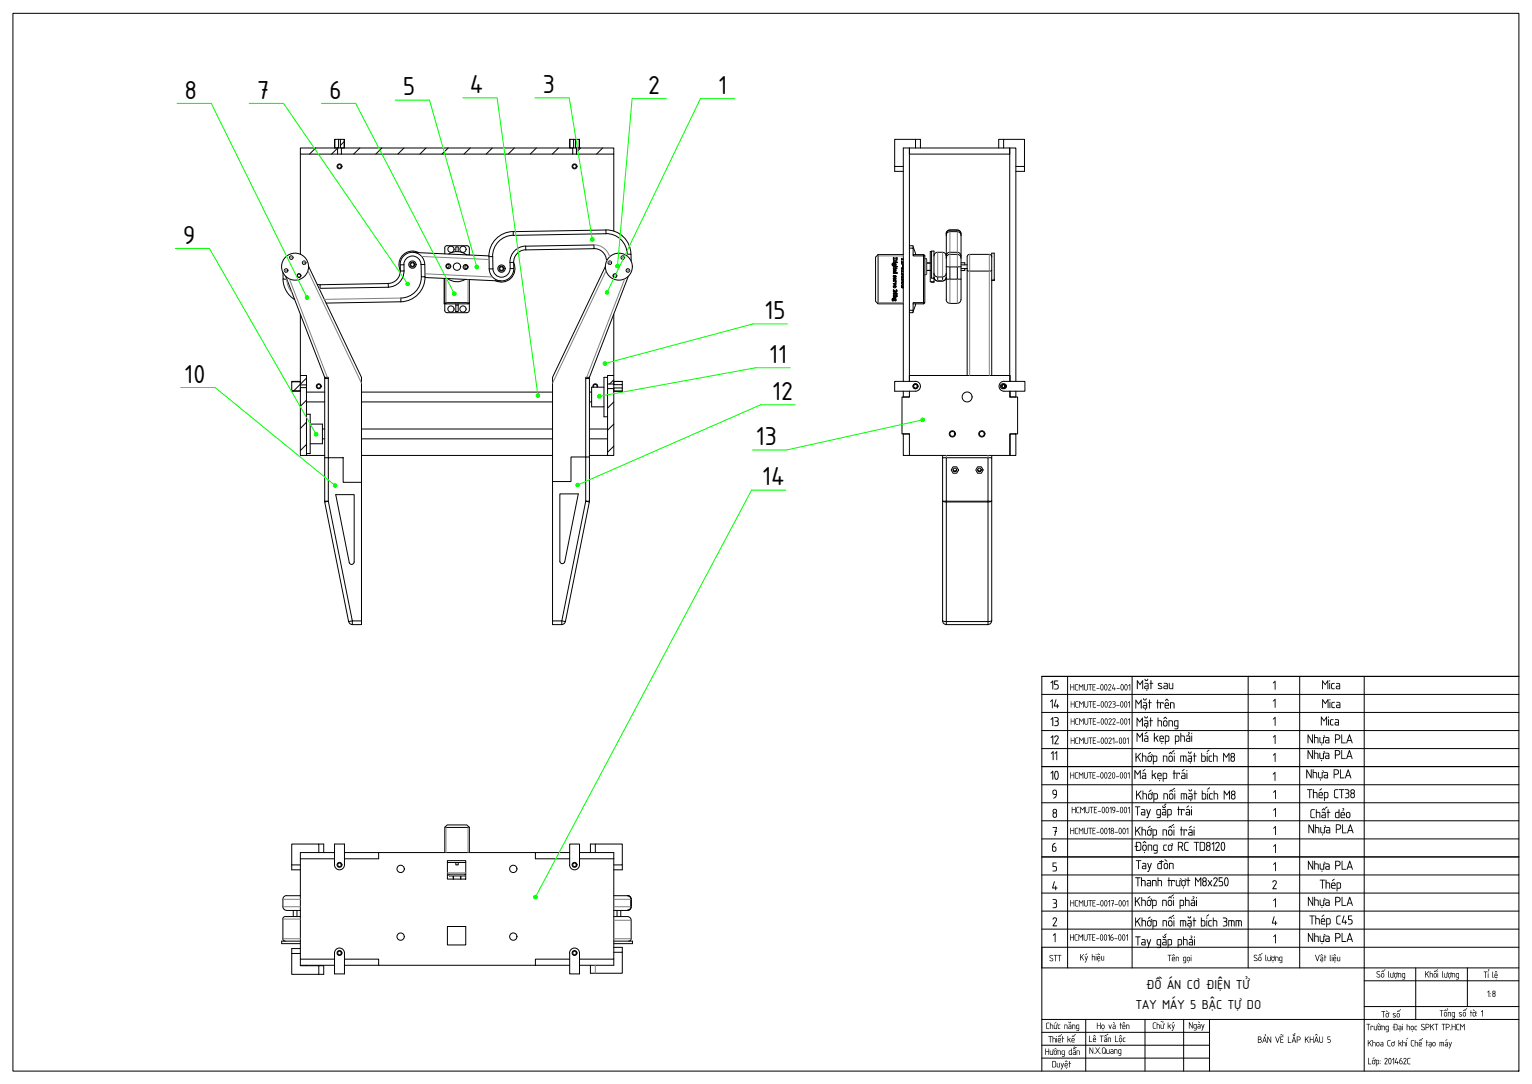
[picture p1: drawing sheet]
<svg xmlns="http://www.w3.org/2000/svg" width="594mm" height="420mm" viewBox="0 0 594 420" stroke-linecap="round" stroke-linejoin="round" font-family="sans-serif">
<defs><g id="words">
<g font-size="10.9">
<text x="71.6" y="38.2">8</text>
<text x="99.6" y="38.2">7</text>
<text x="127.6" y="38.2">6</text>
<text x="156.3" y="37">5</text>
<text x="182.1" y="36.1">4</text>
<text x="210.4" y="36.1">3</text>
<text x="251.2" y="36.4">2</text>
<text x="278.4" y="36.4">1</text>
<text x="70.9" y="94.5">9</text>
<text x="296.3" y="123.7">15</text>
<text x="298.1" y="140.7">11</text>
<text x="71.3" y="148.4">10</text>
<text x="299.3" y="155.1">12</text>
<text x="293" y="172.6">13</text>
<text x="295.4" y="188.2">14</text>
</g>
<g font-size="5.4">
<text x="407" y="267.3">15</text>
<text x="440.5" y="267.1">Mặt sau</text>
<text x="493.2" y="267.3">1</text>
<text x="512.3" y="267.2">Mica</text>
<text x="406.8" y="274.5">14</text>
<text x="439.9" y="274.7">Mặt trên</text>
<text x="493.2" y="274.3">1</text>
<text x="512.4" y="274.5">Mica</text>
<text x="407" y="281.5">13</text>
<text x="440.4" y="281.6">Mặt hông</text>
<text x="493.2" y="281.3">1</text>
<text x="511.8" y="281.2">Mica</text>
<text x="440.4" y="287.5">Má kẹp phải</text>
<text x="407" y="288.5">12</text>
<text x="493.2" y="288.3">1</text>
<text x="506.7" y="288.1">Nhựa PLA</text>
<text x="407.2" y="294.6">11</text>
<text x="440" y="295.3">Khớp nối mặt bích M8</text>
<text x="493.2" y="295.3">1</text>
<text x="506.7" y="294.2">Nhựa PLA</text>
<text x="407" y="302.3">10</text>
<text x="439.6" y="302">Má kẹp trái</text>
<text x="493.2" y="302.7">1</text>
<text x="506.2" y="301.7">Nhựa PLA</text>
<text x="407.7" y="309.5">9</text>
<text x="440.2" y="309.9">Khớp nối mặt bích M8</text>
<text x="493.4" y="309.7">1</text>
<text x="506.7" y="309.4">Thép CT38</text>
<text x="407.8" y="317">8</text>
<text x="439.9" y="316.1">Tay gắp trái</text>
<text x="493.4" y="316.7">1</text>
<text x="507.8" y="317.1">Chất dẻo</text>
<text x="439.9" y="323.9">Khớp nối trái</text>
<text x="493.4" y="323.7">1</text>
<text x="507" y="323">Nhựa PLA</text>
<text x="407.8" y="324.1">7</text>
<text x="439.6" y="329.8">Động cơ RC TD8120</text>
<text x="407.6" y="330.2">6</text>
<text x="493.4" y="330.7">1</text>
<text x="407.8" y="337.8">5</text>
<text x="440.3" y="336.9">Tay đòn</text>
<text x="493.4" y="337.7">1</text>
<text x="506.8" y="337.1">Nhựa PLA</text>
<text x="407.6" y="345.1">4</text>
<text x="440" y="343.5">Thanh trượt M8x250</text>
<text x="493" y="344.7">2</text>
<text x="511.6" y="344.5">Thép</text>
<text x="407.8" y="352">3</text>
<text x="439.7" y="351.2">Khớp nối phải</text>
<text x="493.4" y="351.7">1</text>
<text x="506.8" y="351.1">Nhựa PLA</text>
<text x="407.8" y="359.1">2</text>
<text x="439.9" y="359.1">Khớp nối mặt bích 3mm</text>
<text x="492.9" y="358.6">4</text>
<text x="507.5" y="358.4">Thép C45</text>
<text x="407.9" y="365.2">1</text>
<text x="493.4" y="365.7">1</text>
<text x="506.8" y="365.1">Nhựa PLA</text>
<text x="440" y="366.4">Tay gắp phải</text>
<text x="444.3" y="383.4">ĐỒ ÁN CƠ ĐIỆN TỬ</text>
<text x="440.5" y="391">TAY MÁY 5 BẬC TỰ DO</text>
</g>
<g font-size="3.9">
<text x="406.7" y="372.6">STT</text>
<text x="452.6" y="372.6">Tên gọi</text>
<text x="485.9" y="372.5">Số lượng</text>
<text x="509.8" y="372.6">Vật liệu</text>
<text x="533.5" y="378.9">Số lượng</text>
<text x="552.4" y="378.9">Khối lượng</text>
<text x="575.2" y="379.1">Tỉ lệ</text>
<text x="576.5" y="386.3">1:8</text>
<text x="535.5" y="394.4">Tờ số</text>
<text x="558.1" y="394">Tổng số tờ: 1</text>
<text x="405.4" y="398.9">Chức năng</text>
<text x="425.1" y="398.9">Họ và tên</text>
<text x="446.8" y="398.8">Chữ ký</text>
<text x="460.8" y="398.7">Ngày</text>
<text x="529.7" y="399.3">Trường Đại học SPKT TP.HCM</text>
<text x="406.4" y="404.1">Thiết kế</text>
<text x="422" y="403.9">Lê Tấn Lộc</text>
<text x="487.5" y="404.2">BẢN VẼ LẮP KHÂU 5</text>
<text x="530.2" y="405.6">Khoa Cơ khí Chế tạo máy</text>
<text x="405.1" y="408.9">Hướng dẫn</text>
<text x="407.8" y="413.7">Duyệt</text>
<text x="422.2" y="408.5">N.X.Quang</text>
<text x="530.2" y="412.5">Lớp: 201462C</text>
</g>
</g></defs>
<!-- layer: 0 -->
<g fill="none" stroke="#000" stroke-width=".39">
<path d="M116.5 59.7v38.8M122.4 57.4l-2.4 2.3M129.9 54l-.2 3.4M130.9 59.7v-2.3h-14.4v2.3h15.9M131.3 54h-1.4v3.4h1.4M131.3 57l-2.7 2.7M132 54h1.4v3.4h-1.4zM132 54h-.7v3.4h.7M132.4 57.4h89.7v2.3h-89.7zM133.4 54l.2 3.4M133.4 54.9l-1.4 1.4M139.5 57.4l-2.4 2.3"/>
<path d="M148.1 57.4l-2.4 2.3M156.6 57.4l-2.3 2.3M165.2 57.4l-2.4 2.3M173.8 57.4l-2.4 2.3M182.3 57.4l-2.4 2.3M190.9 57.4l-2.4 2.3M199.4 57.4l-2.3 2.3M208 57.4l-2.4 2.3M216.6 57.4l-2.4 2.3M221 54v3.4h1.4M222.1 59.7h1.4M222.4 54h-1.5v3.4"/>
<path d="M223.2 54h1.4v3.4h-1.4zM223.2 54h-.8v3.4h.8M223.5 57.4h14.5v2.3h-14.5zM224.6 54l.1 3.4M225.1 57.4l-1.6 1.6M233.7 57.4l-2.4 2.3M238 59.7v29.9M352.7 57.4h38.9v2.3h-38.9zM355 57.4v-3.4h-8.1v10.5h3.4M355 54h1.9v3.4M387.3 57.4v-3.4h1.9v3.4M389.2 54h8.1v10.5h-3.4"/>
<path d="M346.9 64.5v1.9h3.4M397.3 64.5v1.9h-3.4M160.2 97.8l29.4 1.4M162.3 97.9a5.2 5.2 0 0 0-6 .9 5.2 5.2 0 0 0-1.1 6M173.4 95.2l-.9 .6v2.6M173.4 95.3h7.6M174 98.4a5.9 5.9 0 0 1 6.8 .4M176.8 97.5v-1.8h.9v1.8M180.8 98.7l1 .1M181 95.2l.9 .6 .1 3M189.6 99.5l1.5-.1v4.8M189.6 99.5l.1 4.7"/>
<path d="M199 89.7a9.5 9.5 0 0 0-9.4 9.8M199 91.2a8.1 8.1 0 0 0-8 8.2M203.8 95.4a6.2 6.2 0 0 0-6 6.3M203.8 95.4l26.5-.4v1.4l-26.4 .5M203.8 95.4l.1 1.5M203.9 96.8a4.8 4.8 0 0 0-4.7 4.9M230.3 96.4a4.8 4.8 0 0 1 4.9 4.9M234.9 89.1a9.5 9.5 0 0 1 9.8 9.4M235 90.6a8.1 8.1 0 0 1 8.2 7.9M235 90.6v-1.4l-36 .6v1.4M235 90.6l-36 .6M243.3 98.6l1.4-.1v2.6"/>
<path d="M340.4 98.8v18.8M346.4 99.8l.2 .2h1.2l.1-.2v.7a.72 .72 0 0 1-.8 .8 .72 .72 0 0 1-.7-.8zM350.3 98.7h-9.8l-1 1v17.1l1 1h9.8M352.7 96.2h1.4v3h4v18.1h-4v3h-1.4M352.7 95.3h1.4v.9M354.1 98.7h4v.5h.5M354.1 95.7l.9 3M358.1 98.7l.5 .5M358.6 99.2v18.1h-.5v.5h-4M361.2 97.5h-.5v11.7h1.5M368.3 97.8l-.8 .3-.6 1.1-.3-.8-.7-.5h-2.8l-.7 .5-.2 .8M368.3 89.2l-.8 .2-.6 1.2 .1 25.6 .2 .8 1.1 .6"/>
<path d="M368.3 98.6l-.8 .3-.6 1.1M368.3 89.8l-1.1 .6-.3 .8M368.4 89.2h3.3l.7 .5 .2 .9 .1 25.6-.3 .8-.7 .5-3.3 .1M368.4 98.6l3.3 .1 .7 .5 .2 .8M368.4 97.8l3.3 .1 .7 .5 .2 .8M368.4 89.2h2.8v.6M368.4 89.2v.6h2.8M371.2 89.8l1.2 .6 .2 .8M376 98.6l-.7 .3-.3 .6 .2 5.4 8.8 .2 .6-.4M376 98.6h7.6l.7 .3 .3 .6M109.7 105.6l.1 2.6h1.4M109.7 108.2a9.5 9.5 0 0 0 4.6 7.9"/>
<path d="M110.8 107.1l15.1 39.2M119.7 103.3l20.5 43v40.6M123 110.2l1.1 .2M124.1 110.4l26.5-.5v1.4l-26.5 .5zM155.2 105a4.8 4.8 0 0 1-4.7 4.9M155.2 102.7l1.4-.1 .1 2.4M155.2 102.7l.1 2.3M155.3 105h1.4M156.6 105a6.2 6.2 0 0 1-6 6.3M163.3 102.5a3.3 3.3 0 0 0-3.4-3.3 3.3 3.3 0 0 0-3.3 3.4M163.3 102.5h1.4l.1 4.8h-1.4zM163.4 107.3a8.1 8.1 0 0 1-8 8.2l.1 1.5-29 .5"/>
<path d="M164.7 102.5a4.8 4.8 0 0 0-4.9-4.7 4.8 4.8 0 0 0-4.6 4.8M164.8 107.3a9.5 9.5 0 0 1-9.4 9.7M164.8 107.6l29.5 1.3M172.2 107.9v9.9h.3M172.5 107.9v9.4h.4v.5M172.9 117.8l-.5-.5 .1 3M172.9 117.3h8.6v.5M172.9 117.8h8.6M173.6 108a5.9 5.9 0 0 0 6.8 .3M174.2 102.6l-.1 1.3M176.8 118.2h.9v2.6h-.9zM176.8 117.8v.4"/>
<path d="M177.7 117.8v.4M180.3 102.9l-.1 1.2M181.5 117.3h.5l-.5 .5M182 108.4v11.9M189.7 104.2h1.4M197.8 104.1a3.3 3.3 0 0 1-3.3 3.3 3.3 3.3 0 0 1-3.4-3.2M197.8 101.7h1.4v2.4h-1.4zM199.2 101.9a5.2 5.2 0 0 1-1.1 6 5.2 5.2 0 0 1-6 .9M199.2 104a4.8 4.8 0 0 1-4.6 4.9 4.8 4.8 0 0 1-4.9-4.7M234.8 103.3l-20.5 43v40.3M243.6 107.1l-15 39.2h-1.5v30.8h-5.7v9.5h-7.1v54.1h3.6l9.2-46.4 1.4 .3M346 115.7l.8 .3a.37 .37 0 0 1 .5-.2 .37 .37 0 0 1 .1 .5l-.1 .2a.44 .44 0 0 1-.5 0 .44 .44 0 0 1-.1-.5h-.1a.39 .39 0 0 1-.1 .6 .39 .39 0 0 1-.5 0 .39 .39 0 0 1 0-.6z"/>
<path d="M346 102.1l.8 .2a.37 .37 0 0 1 .5-.2 .37 .37 0 0 1 .1 .6l-.1 .1a.44 .44 0 0 1-.5 0 .44 .44 0 0 1-.1-.5l-.1 .1a.4 .4 0 0 1-.1 .5 .4 .4 0 0 1-.5 0 .4 .4 0 0 1 0-.5zM346 102.3h.3l-.1 .5zM346.2 116.5h.1M346.4 106.8h.4l-.3 .4 .8-.4 .1 .6h-.3l.3-.4-.4 .3a.41 .41 0 0 1-.6 0 .41 .41 0 0 1 0-.5zM346.4 110l1-.5v.5l-.6 .2h.6v.3zM346.4 112.3l.5 .3a.36 .36 0 0 0 .5 .3 .36 .36 0 0 0 .1-.6 .43 .43 0 0 1 .4 .7 .43 .43 0 0 1-.8-.1l-.4-.3 .2 .6-.5-.1zM346.4 108.6h1v.4h-.2l.2 .4-.3-.4-.7 .1zM346.4 105.5h1.5v.5l-1.5 .1zM346.4 104.6l.3-.1 .6 .5 .1-.2-.4-.1 .3-.1 .1 .6-.8 .3zM346.4 101.4h1v.4l-1 .1zM346.4 103.1h1v.4l-1 .1zM346.4 104l1-.3 .4 .4h-.4v.3l-.1-.3h-.7v.3z"/>
<path d="M346.4 114.5h1.5v.4h-1l.5 .2v.5l-.3-.5-.7 .6v-.6l.5-.2-.5 .1zM346.5 107.7a.5 .5 0 0 1 .8 0 .5 .5 0 0 1-.3 .8v-.6l-.4 .1 .1 .5-.2-.2zM346.5 113.6a.74 .74 0 0 1 .8-.3 .74 .74 0 0 1 .5 .8 .79 .79 0 0 1-.8 .3 .79 .79 0 0 1-.6-.7zM346.5 113.8l1.3 .1zM346.5 111l.9 .2zM346.5 100.4l1.3-.1a.64 .64 0 0 1-.6 .6 .64 .64 0 0 1-.7-.5zM346.6 104.8l.4 .2zM347 107.9v.3l.4-.2M347 107.9h.1M347.1 107.9l.2 .1M347.4 108h.1M350 102.9h.2v.6h-.2z"/>
<path d="M350.3 108.2l-.7-.2v.5l.7-.2M350.3 108.5l-.7 .3 .7 .3M350.3 109.4l-.7-.2v.8l.7-.2M350.3 108.9l-.2 .1 .2 .1M350.3 106.9a.52 .52 0 0 0-.8 .5 .52 .52 0 0 0 .8 .5M350.3 105l-.7-.2v.8l.7-.2M350.3 101.5l-.7-.2v.6a.64 .64 0 0 0 .7 .8M350.3 100.3l-.7-.2v.8l.7-.2M350.3 103.9a.44 .44 0 0 0-.7-.1 .44 .44 0 0 0 0 .7 .44 .44 0 0 0 .7-.1M350.3 106.3l-.7-.5v.8l.4 .1-.1-.6 .4 .4M350.3 110.1a.82 .82 0 0 0-.7 .8 .82 .82 0 0 0 .6 .8l-.1-.5a.39 .39 0 0 1-.4-.5 .39 .39 0 0 1 .6-.2M350.3 101.8l-.6 .1 .1 .3 .5 .1"/>
<path d="M350.3 107.2l-.7 .1 .7 .2M355 117.8l-.9 3M358.6 117.3l-.5 .5M358.6 100.3l.7 .2M359.3 106.2l-.7 .3M359.3 101.9h1.4M359.3 104.8h1.4M359.3 100.5v5.7M362.2 107.8h-1v-10.5h1v12.1l-1-.2M362.2 107.5l.2 .8 1.2 .6-1.2-.6-.2-.8M362.2 105.9l.2 .8 1.2 .6M363.6 107.4v1.5h1.9v-1.5"/>
<path d="M363.6 108.9h1.9M363.6 107.4h1.9M366.9 107.5l-.3 .8-1.1 .6 1.1-.6 .3-.8M366.9 105.9l-.3 .8-1.1 .6M366.9 103.4h1.5M366.9 108.2h1.5M368.4 103.5v4.7M368.4 103.5h2.8M371.2 103.5v4.7h-2.8M372.6 103.4h-1.4M372.6 108.2h-1.4M372.7 101.9h1.4v.8"/>
<path d="M372.7 104.1h2.3M372.7 102.7h2.3M374.1 104.1v.8h-1.4M375 104.7v40.8M384.6 108.6h.9M385.5 108.6h.1M385.5 108.6v-10.5h-.9v47.4M116.5 121.8v23.7M172.4 120.2l.3 .7 .7 .3h7.6l.7-.3 .3-.7M238 121.8v23.7M354.1 120.3v.9h-1.4M113.1 148h3.4v3.5h-3.4z"/>
<path d="M113.1 151.5l3.4 .1M116.5 150.2h2.3v26.3h-2.3zM116.5 145.5h2.3v3.7h-2.3zM116.5 147.8l-3.4 .2M118.8 149.2v1M118.8 152h7.1M118.8 155.8h7.1M118.8 146.6l-4.9 4.9M118.8 155.1l-2.3 2.4M125.9 146.7v-.4h1.4v31.1h-1.4v16.9h1.4l-1.4 .3 9.3 46.3 1.4-.2v1.4h3.6v-1.4M127.3 146.7h-1.4v30.7M140.2 152h74.1"/>
<path d="M140.2 155.8h74.1M228.6 146.3v.4h-1.5M228.6 152h.8M228.6 155.8h.8M228.6 146.7v30.4M230 150.1a.95 .95 0 0 1 .8-1.3 .95 .95 0 0 1 .9 1.3M230.2 150.1a.7 .7 0 0 1 .6-1.1 .7 .7 0 0 1 .6 1.1M234.2 150.1h-4.8v7.6h4.8M235.6 150.6h2.4v25.9h-2.4zM235.6 148.8h2.4v-3.3h-2.4v5.1M235.6 146.3h-1.4v15.2h1.4M238 147.9h3.3v1.2h-3.3z"/>
<path d="M238 150.4h3.3v1.2h-3.3zM238 151.6h3.3M238 149.1v1.3M238 147.8h3.3M238 147.2l-1.6 1.6M238 155.8l-2.4 2.4M241.3 147.8v.1M241.3 149.1v1.3M241.3 151.6h.1M350.3 151.6v2.3h2.4v-2.3M350.3 147.8v-90.4h2.4v90.4M352.7 153.9h-2.9v14.3h2.9"/>
<path d="M352.7 145.5h39v2.3M355 147.8a1.93 1.93 0 0 1 1.9 1.9 1.93 1.93 0 0 1-1.9 1.9h-8.1v-3.8h8.1M389.1 149l.5 .7-.5 .7M389.3 147.8a1.93 1.93 0 0 0-1.9 1.9 1.93 1.93 0 0 0 2 1.9h8v-3.8h-8M389.5 149l.3 .7M389.8 149.7l-.3 .7M391.6 147.8v-90.4h2.3v90.4M391.6 151.6v2.3h2.3v-2.3M391.7 151.6v2.3h2.9v14.3h-2.9v8.3h-39M118.8 176.5h7.1M118.8 160.6h1.5v15.2h-1.5M118.8 163.7l-2.3 2.4"/>
<path d="M118.8 172.3l-2.3 2.3M120.3 164.4h4.7v7.6h-4.7M125 166.3h.9M125 170.1h.9M127.3 177.4h5.8v9.5h7.1v53.8h-3.6l-9.3-46.4zM140.2 176.5h74.1M140.2 166.3h74.1M140.2 170.1h74.1M227.1 177.1h1.5v17.2h-1.5zM228.6 176.5h7M228.6 166.3h7M228.6 170.1h7"/>
<path d="M238 164.4l-2.4 2.4M238 172.9l-2.4 2.4M350.3 168.2h2.4v8.3h-2.4zM365.5 177.4h1.5v16.9h-1.5zM365.5 176.5v.9M367 177.4h16.1v16.9M383.1 177.4h1.5v16.9h-1.5M384.6 176.5v.9M391.6 168.2h2.3v8.3h-2.3zM125.9 194.2v.3M217.1 191.4h7.2l-5.3 26.3a.95 .95 0 0 1-1 .8 .95 .95 0 0 1-.9-.9zM228.5 194.6l-9.2 46.3-1.4-.2v1.4h-3.6v-1.4"/>
<path d="M228.5 194.2v.3M367 194.3h16.1v.3h-16.1zM369.6 180.9h1.4l.7 1.3-.7 1.2h-1.4l-.7-1.2zM369.6 182a.7 .7 0 0 0 .7 .5 .7 .7 0 0 0 .7-.5M369.8 182.7h1M379.1 180.9h1.4l.7 1.3-.7 1.2h-1.4l-.7-1.2zM379.1 182a.7 .7 0 0 0 .7 .5 .7 .7 0 0 0 .7-.5M379.3 182.7h1M137.3 217.8a.95 .95 0 0 1-.9 1 .95 .95 0 0 1-1-.8l-5.2-26.3h7.1v26.1M135.2 240.9l.7 1 .7 .2M219.2 240.9l-.6 1-.8 .2M365.5 240.6l1.4 .3 .1 1.2"/>
<path d="M365.5 240.7v-46.4l1.4 .2 .1 46.4h16.1v-46.3l1.5-.3v46.4l-1.5 .2v1.2h-16.1M365.5 240.6l.6 1.2 .8 .3M384.5 240.6l-.2 .9-1.2 .6M113.1 335.2v1.9h3.4M113.1 335.2h3.4M116.5 332.9v38.9h13.2M116.5 332.9h13.2M123.6 330.5v-3.3h-10.5v8M123.6 327.2h1.9v3.3M129.7 327.2h3.9v8a1.93 1.93 0 0 1-2 1.9 1.93 1.93 0 0 1-1.9-1.9zM129.7 330.5h-13.2v2.4M133.6 332.9h13.2v-2.4h60.8v2.4h13.3"/>
<path d="M133.6 330.5h13.2M172.6 320.5h9.2M173.5 333.6h7.1v7.1h-7.1zM173.5 334.3h7.1M173.5 338.8h7.1M174.1 338.8l.3 .7h5.7l.2-.7M175.8 339.5v1.2M176.8 334.3v.9h.9v-.9M178.7 339.5v1.2M181.8 320.5l-.8-.8h-7.6l-.8 .8-.1 10M181.8 320.5l.2 10M207.6 330.5h13.3"/>
<path d="M220.9 335.2a1.93 1.93 0 0 0 1.9 1.9 1.93 1.93 0 0 0 1.9-1.9v-8h-3.8v8M224.7 332.9h13.3M224.7 330.5h13.3v2.4M229 330.5v-3.3h1.9v3.3M230.9 327.2h10.4v8h-3.3M238 332.9v38.9h-13.3M241.3 335.2v1.9h-3.3M109.7 348.6v2.8l.6 1.2 .8 .2 5.4 .1M109.7 356.2v7.7M113.7 352.9v2.4M115.2 352.9v2.4M116.5 347.2h-5.8l-.7 .5-.3 .9"/>
<path d="M116.5 355.3h-5.9l-.7 .2-.2 .7M173.5 359.1h7.1v7.2h-7.1zM238 347.2h5.8l.7 .5 .2 .9M238 355.3h5.3l1.2 .5 .2 .9v7.2l-.2 .6-.7 .3M239.3 352.9v2.4M240.7 352.9v2.4M243.2 347.1l.9 .3 .6 1.2M244.7 351.4l-.6 1.2-.9 .2M244.7 348.6v2.9M244.7 348.6h.1M244.7 351.5h.1M244.7 351.4l-.2 .9-.7 .5-5.8 .1"/>
<path d="M109.7 363.8l.2 .7 .7 .3M113.1 369.6v8.1h10.5v-3.4l-7.1-.2M116.5 367.7h-3.4v1.9h3.4M116.5 364.8h-7.3v1h7.3M116.5 374.1h13.2M116.5 371.8v2.3M118.8 374.1v.2M123.6 374.3h1.9v3.4h-1.9M130.3 368a1.93 1.93 0 0 1 2.1-.4 1.93 1.93 0 0 1 1.2 1.8v8.1h-3.9v-8.1zM133.6 371.8h13.2v2.3h60.8M133.6 374.1h13.2M207.6 374.1h13.3"/>
<path d="M220.9 369.4a1.93 1.93 0 0 1 1.9-1.9 1.93 1.93 0 0 1 1.9 1.9v8.1h-3.8v-8.1M220.9 371.8h-13.3v2.3M238 367.2h3.3v1.9h-3.3M238 364.8h7.3v1h-7.3M238 371.8v2.3h-13.3M241.3 369.1v8.1h-12.3v-3.1"/>
<circle cx="131.6" cy="64.5" r=".95"/>
<circle cx="131.6" cy="64.5" r=".7"/>
<circle cx="222.8" cy="64.5" r=".95"/>
<circle cx="222.8" cy="64.5" r=".7"/>
<circle cx="112.9" cy="99.8" r=".7"/>
<circle cx="174.9" cy="96.6" r="1.21"/>
<circle cx="179.5" cy="96.6" r="1.21"/>
<circle cx="241.5" cy="99.8" r=".7"/>
<circle cx="110.9" cy="104.8" r=".7"/>
<circle cx="114.4" cy="103.4" r="5.2"/>
<circle cx="115.9" cy="106.8" r=".7"/>
<circle cx="117.9" cy="101.8" r=".7"/>
<circle cx="159.9" cy="102.6" r="1.42"/>
<circle cx="159.9" cy="102.6" r=".95"/>
<circle cx="159.9" cy="102.6" r=".7"/>
<circle cx="173.9" cy="103.2" r=".95"/>
<circle cx="173.9" cy="103.2" r=".7"/>
<circle cx="174.9" cy="119.8" r="1.21"/>
<circle cx="177.2" cy="103.4" r="1.42"/>
<circle cx="179.5" cy="119.8" r="1.21"/>
<circle cx="180.5" cy="103.5" r=".95"/>
<circle cx="180.5" cy="103.5" r=".7"/>
<circle cx="194.5" cy="104.1" r="1.42"/>
<circle cx="194.5" cy="104.1" r=".95"/>
<circle cx="194.5" cy="104.1" r=".7"/>
<circle cx="236.5" cy="101.8" r=".7"/>
<circle cx="238.5" cy="106.9" r=".7"/>
<circle cx="240" cy="103.4" r="5.2"/>
<circle cx="243.5" cy="104.8" r=".7"/>
<circle cx="346.2" cy="116.2" r=".28"/>
<circle cx="346.9" cy="111.1" r=".5"/>
<circle cx="347" cy="116.2" r=".27"/>
<circle cx="347.1" cy="102.5" r=".27"/>
<circle cx="347.7" cy="101.7" r=".17"/>
<circle cx="347.8" cy="103.4" r=".16"/>
<circle cx="349.9" cy="104.1" r=".22"/>
<circle cx="123.6" cy="149.7" r=".95"/>
<circle cx="123.6" cy="149.7" r=".7"/>
<circle cx="355" cy="149.7" r=".95"/>
<circle cx="355" cy="149.7" r=".7"/>
<circle cx="375" cy="153.9" r="1.93"/>
<circle cx="388.9" cy="149.7" r=".95"/>
<circle cx="389.3" cy="149.7" r=".95"/>
<circle cx="389.3" cy="149.7" r=".7"/>
<circle cx="369.3" cy="168.2" r="1.21"/>
<circle cx="369.3" cy="168.2" r=".95"/>
<circle cx="380.7" cy="168.2" r="1.21"/>
<circle cx="380.7" cy="168.2" r=".95"/>
<circle cx="370.3" cy="182.1" r=".7"/>
<circle cx="379.8" cy="182.1" r=".7"/>
<circle cx="131.6" cy="335.2" r=".95"/>
<circle cx="131.6" cy="335.2" r=".7"/>
<circle cx="155.4" cy="336.8" r="1.42"/>
<circle cx="199" cy="336.8" r="1.42"/>
<circle cx="222.8" cy="335.2" r=".95"/>
<circle cx="222.8" cy="335.2" r=".7"/>
<circle cx="131.6" cy="369.4" r=".95"/>
<circle cx="131.6" cy="369.4" r=".7"/>
<circle cx="155.4" cy="363" r="1.42"/>
<circle cx="199" cy="363" r="1.42"/>
<circle cx="222.8" cy="369.4" r=".95"/>
<circle cx="222.8" cy="369.4" r=".7"/>
</g>
<g fill="none" stroke="#808080" stroke-width=".39">
<path d="M113.6 99.7l-1.3 .5M163.5 99.4l26.2 1.2M181.5 98.7v.1M230.3 94.9a6.2 6.2 0 0 1 6.1 4.6M240.8 99.7l1.3 .5M243.3 98.6v.7M340.5 99.2h9.8M363.6 97.8v9.6M365.5 97.8v9.6M368.4 89.2h.1M368.4 89.8v13.7M371.2 89.2h.1"/>
<path d="M371.2 89.8v13.7M376 98.6v46.9M383.6 98.6v46.9M110.7 104.2l.2 .5M110.9 104.7l.3 .8M110.9 104.7l-.6 .3M111.2 108.2a8.1 8.1 0 0 0 2 5.2M111.2 108.2h.1M112.2 108.1l14.7 38.2M117.6 101.2l.3 .5M118.5 101.4l-.6 .3 .4 .8M119.4 105l20.8 43.5"/>
<path d="M123.8 111.8h.3M155.4 115.5l-29.6 .5M164.8 106.1l26.1 1.3M172.9 108v9.3M174.4 102.7v1M180 103v1M181.5 108.3v9M235 105l-20.7 43.5M235.2 101h.1M236.6 101.7l-.4 .8M236.8 101.2l-.2 .5-.7-.3M238.2 106.2l1 .4"/>
<path d="M242.2 108.1l-14.7 38.2M243.6 104.7l.6 .3M243.6 104.7l-.3 .8M243.7 104.2l-.1 .5M340.5 117.3h9.8M359.1 100.3v6.2M363.6 108.9h.1M365.5 108.9h.1M368.4 108.2v9.4M371.2 108.2v9.4M367 176.5v.9M383.1 176.5v.9"/>
<path d="M172.9 320.7v9.8M173.5 338.3h7.1M174.1 339.3h6.2M181.5 320.7v9.8M109.7 348.6h6.8M109.7 351.5h6.8M109.7 356.2h6.8M238 348.6h6.7M238 351.5h6.7M238 356.7h6.7M109.7 363.9h6.8M230.9 374.1v3.1"/>
<path d="M238 363.9h6.7"/>
</g>
<g fill="#000">
<path d="M415.1 265.2h.2v.9h1v-.9h.3l-.1 2.4-.2-1.2h-1v1.2l-.2-.1zM415.2 271.8h.2v1h1v-1h.3v2.5l-.3-.1v-1.2h-1v1.2h-.2zM417 265.3h1.1l-1 .3v1.5l.9 .3v.2h-.7l-.5-.4zM417.1 278.6l.4-.2 .7 .1-1 .4v1.5l1 .3-.1 .2h-.7l-.4-.4zM417.2 271.9h1l-1 .4v1.4l.3 .3h.6v.3h-.6l-.5-.4zM418.4 265.2l.8 .9 .9-.9-.1 2.4-.2-.1v-1.8l-.6 .8-.6-.8v1.8l-.2 .1zM418.5 278.5l.9 .9 .8-1v2.5l-.2-.1v-1.9l-.6 .9-.7-.9v1.9h-.2zM418.5 271.8l.9 1 .8-1v2.5l-.2-.1v-1.9l-.6 .8-.7-.8v1.9h-.2zM420.3 265.2h.3v1.9l.7 .3 .3-.4v-1.8h.3v1.8l-.5 .6h-.5l-.5-.3zM420.5 278.4l.3 .1v1.8l.4 .4 .5-.4v-1.8h.3v1.8l-.4 .5-1-.2zM420.5 271.8l.3 .1v1.8l.3 .3 .6-.3v-1.9h.3v1.9l-.5 .5h-.5l-.4-.3zM422 265.2h1.5l-.6 .2-.1 2.2-.2-2.2z"/>
<path d="M422.1 278.5h1.5l-.6 .1-.1 2.3-.1-2.3zM422.2 271.8l1.4 .1-.6 .1v2.3l-.2-.1v-2.2h-.6zM423.6 265.2h1.3l-.1 .2h-.9v.7l.8 .2-.8 .1v1h.9v.2h-1.2zM423.8 271.8l1.2 .1-1 .1v.8l.8 .1-.8 .1v1h1v.3l-1.2-.1zM425.2 266.8l1.2 .2h-1.2zM425.3 273.4h1.1l.1 .2h-1.2zM429.8 265.4l.4-.3 .7 .3v.6l-.9 1.4h.9v.2h-1.2l1-1.8-.3-.4-.6 .4zM430 278.6l.5-.2 .6 .4-.1 .6-.8 1.3h.9l-.1 .2-1.2-.1 1-1.7-.3-.5-.6 .4zM430 272l.6-.2 .5 .3v.5l-.9 1.4h.9l-.1 .3-1.2-.1 1-1.7-.2-.5-.7 .4zM431.7 265.2l.3 .1-.5 1.6h.6l.2-.5v.5l.4 .2h-.4v.5l-.2-.5h-.9zM431.5 278.6l.5-.2 .6 .4-.9 1.9h.9l-.1 .2-1.2-.1 1.1-1.7-.4-.5-.6 .4zM431.3 271.8h.9l.4 .4-.2 .7 .2 .8-.4 .5h-.9l1.1-.5-.1-.6-.7-.1 .7-.4v-.4z"/>
<path d="M432.9 273.4h1.1l.1 .2h-1.2zM433 266.8l1.2 .2h-1.2zM437.4 279l.8-.5-.2 2.4-.1-2.1-.3 .3zM437.4 272.3l.8-.5-.1 2.5-.2-.1v-2l-.3 .3zM437.5 265.7l.8-.5-.1 2.4-.2-2-.3 .3zM453.7 272.2l1.6 .2 .1 2.2-.3-.1v-1.7l-.3-.3h-.7v2l-.4 .1zM453.2 264.8h.4v1.7l.3 .3h.7v-2h.4l-.1 2.3h-1.2l-.4-.3zM415.2 285.9h.2v1h1v-1h.3v2.4h-.3v-1.2h-1v1.2h-.2zM415.2 278.4h.2v1h1v-.9h.3v2.4l-.3-.1v-1.1h-1v1.2h-.2zM417.1 299.4h1l-1 .4v1.6l.9 .1 .1 .3h-.8l-.4-.3-.1-1.7zM417 286.1l1.2-.2-1 .5 .1 1.5 .8 .2 .1 .2h-.8l-.4-.3zM418.4 299.4l.8 .9 .9-.9-.1 2.4-.2-.1v-1.9l-.6 .9-.6-.9v1.9l-.2 .1z"/>
<path d="M418.5 285.9l.9 1 .8-1v2.4l-.2-.1v-1.8l-.6 .8-.7-.8v1.9h-.2zM420.3 299.4l.3-.1v1.8l.3 .4 .7-.3v-1.8h.3v1.8l-.5 .6h-.5l-.5-.4zM422 299.4h1.5l-.6 .2-.1 2.2h-.2v-2.2zM420.5 285.9l.3 .1v1.8l.3 .3 .6-.3v-1.9h.3v1.9l-.4 .5h-.6l-.5-.5zM422.1 285.9l1.5 .1-.6 .1v2.2h-.2v-2.2zM423.8 285.9h1.2v.2h-1v.8h.8l-.8 .2v1h.9l.1 .2h-1.2zM423.8 278.5h1.2l-1 .1v.8l.8 .1-.8 .2v1h1l-.1 .2-1.1-.1zM425.3 287.5h1.2v.2h-1.1zM425.3 280.1l1.2-.1v.2l-1.1 .1zM429.8 299.6l.4-.3 .7 .3v.5l-.9 1.4h.8l.1 .3h-1.2l1-1.8-.3-.4-.7 .3zM430 286l.5-.2 .6 .4-.1 .6-.8 1.3h.8l.1 .2-1.3-.1 1-1.6-.3-.5-.6 .4zM431.9 285.9l.2 .1v2.3h-.2v-2l-.6 .3z"/>
<path d="M432.4 287.5l1.2 .1-1.2 .1zM432.9 280.1l1.2-.1v.2l-1.1 .1zM436.9 286.4l.8-.5-.1 2.4h-.2v-2l-.3 .3zM437.8 299.3l.2 .1v2.4h-.2v-2.1l-.5 .3zM453.1 279.3l1.3-.1 .4 .3v2.1h-.3l-.2-2.1h-.9v2.1h-.3zM455.1 298.5h.3l.1 1 .7 .1-.1 .2h-.6l-.1 2.2-.3-.2v-2h-.3l.3-.3zM456.3 299.5l1.3 .1-.2 .6-.2-.4h-.7l-.1 2.2-.2-.1zM457.7 284.1h.4v1h.9l.5 .5-.2 1.9-.2-.1v-1.7l-.3-.3h-.7v2h-.4zM468.9 293l1.1-.1v.3l-1 .2v1.3l1 .2v.3l-1.2-.2-.2-1.6zM470.5 291.8l.3 .1v1h.9l.5 .4-.1 2-.3-.2-.2-1.9h-.8v2l-.4-.1zM474.4 291.8l.3 .1 .8 1.3 .9-1.3h.4l-.1 3.4-.3-.1v-2.7l-.8 1.2-.9-1.2v2.7h-.3zM519.7 298.2l.3 .1v3h1.3v.4l-1.7-.1z"/>
<path d="M520.2 284.6l.3 .1v3.1h1.3v.3l-1.7-.1zM520.1 290.8h.4v3.1h1.3l-.1 .3-1.6-.1zM415.1 299.4l.2-.1v1h1v-.9h.3l-.1 2.4h-.2v-1.2h-1v1.2h-.2zM415.6 312.8h.3v.9h1v-.9h.2l-.1 2.4-.1-1.3h-1v1.3h-.3zM417.6 312.8h1l-1 .4v1.5l1 .3v.2h-.8l-.4-.4v-1.7zM418.9 312.8l.8 .9 .9-.9v2.4l-.2-.1v-1.8l-.6 .8-.6-.8v1.8l-.3 .1zM420.9 312.8h.2v1.8l.4 .4 .6-.3 .1-1.9h.2v1.7l-.4 .7h-.6l-.5-.5zM422.5 312.8h1.5l-.6 .2-.1 2.2-.1-2.2zM423.6 299.4l1.3-.1-.1 .3h-.9v.7l.8 .1-.8 .2v.9h.8l.2 .3h-1.3zM424.2 312.8h1.2l-1 .2v.7h.8v.2h-.8v1.1h1v.2h-1.2zM425.2 300.9l1.2 .2-1.1 .1zM425.7 314.4l1.2-.1v.2l-1.1 .1z"/>
<path d="M430.2 313.3l.8-.5-.1 2.4-.1-2.1-.4 .4zM432.7 300.9l1.3 .2-1.1 .1zM432.8 314.4l1.1-.1 .1 .2-1.2 .1zM437.8 312.8h.3l-.1 2.4-.2-2.1-.5 .3zM456.9 312.6h.3v1l.7 .1-.1 .2h-.6l-.1 2.2-.2-.2v-2h-.4l.4-.3zM458 313.6l1.4 .2-.1 .5-.3-.4h-.7l-.1 2.2-.3-.2zM469 307.7l1.3-.1-1.1 .5v1.3l1.1 .2-.1 .3h-.9l-.4-.4zM470.6 306.5h.4v1h1l.4 .5-.2 1.9-.2-.1v-1.7l-.3-.3h-.7v2h-.4zM474.5 306.5h.4l.9 1.3 .8-1.3h.3v3.4l-.3-.1v-2.6l-.8 1.1-.9-1.1v2.6h-.4zM519.3 305.9l2 .1-.1 .2h-.7l-.2 3.2-.2-.1v-3.1h-.8zM520.5 319.5l.3 .1v3.1h1.4l-.1 .3-1.6-.1zM521.5 306l1.2-.1 .5 .6 .1 .5-.4 .5 .4 .5v.7l-.6 .7h-1.1l-.1-.3 1.4-.3-.1-.9-.9-.5 .8-.2 .2-.5-.3-.4-1-.1z"/>
<path d="M415.1 320.8h.2v1h1v-.9l.2-.1v2.5l-.2-1.2h-1v1.2h-.2zM417 321.1l1.1-.3-1 .6v1.4l.9 .3v.2h-.8l-.4-.4zM418.4 320.9l.8 1 .9-1-.1 2.4-.2-1.9-.5 .8-.7-.8v1.9h-.2zM420.4 320.8h.2v1.9l.4 .4 .6-.3v-1.9h.3v1.8l-.5 .6h-.6l-.4-.5zM422 320.8l1.5 .1-.6 .2-.1 2.2-.2-2.2h-.5zM423.6 320.9l1.3-.1-.1 .3h-.9v.7l.8 .1-.8 .2v1h.9v.2h-1.2zM425.2 322.5h1.2v.2h-1.2zM429.7 321.4l.7-.6v2.5l-.2-2-.3 .3zM432.2 322.5h1.2l.1 .2h-1.2zM436.8 321.4l.7-.5-.1 2.4-.1-2-.3 .3zM453.4 334.5l1.6 .2 .1 2.2-.3-.1-.3-2h-.8v2h-.3zM457.9 320.5h.3v1l.7 .1-.7 .2v2.1h-.3v-2.1l-.3-.1 .3-.2z"/>
<path d="M458.9 321.6h1.4v.6l-.3-.4h-.7l-.1 2.1-.3-.1zM469.8 327.1l1-.7-.1 3.4-.2-.1v-2.8l-.5 .5zM471.4 326.7l.9-.4 .7 .6v.5l-1.3 2 1.2 .1v.3l-1.7-.1 1.4-2.4-.4-.7-.9 .6zM520.2 333.7h.4v3.1h1.3v.3l-1.7-.1zM415.1 348.9h.2v.9h1v-.9h.2v2.5l-.2-1.3h-1v1.2h-.2zM417 349l1.1-.1-1 .5v1.5l.9 .2v.3l-.9-.1-.3-.4zM418.4 348.9l.8 1 .9-1-.1 2.5-.2-2-.5 .8-.7-.8v1.9h-.2zM420.4 348.9h.2v1.8l.4 .4 .6-.4v-1.8h.3v1.9l-.5 .5h-.6l-.4-.4zM422 348.9l1.5 .1-.6 .1-.1 2.3-.2-2.3h-.5zM423.6 348.9h1.3l-.2 .2h-.8v.7l.8 .2-.8 .1v1h.9v.3l-1.2-.1zM425.2 350.5h1.2v.2h-1.2zM429.7 349.4l.7-.5v2.5l-.2-2.1-.3 .3z"/>
<path d="M430.7 348.9l1.3 .1-.3 1 .3 .1-.3 .1-.3 1.2-.2-1.4h.3l.2-.9zM432.2 350.5h1.2l.1 .2h-1.2zM436.8 349.4l.7-.5-.1 2.5-.1-2.1-.3 .3zM459.5 347.8h.4v.9l.9 .1 .4 .3 .1 2.1-.4-.1-.2-2h-.8v2.1l-.4-.1zM463.4 340.1h.3l.9 1.4 .9-1.4h.3v3.4l-.3-.1v-2.6l-.8 1.2-1-1.2v2.6l-.3 .1zM468.7 356.9l1.2-.2v.3l-1 .3v1.3l.9 .2v.3h-.9l-.3-.3zM468.3 341.1l.9 .9 .8-.9-.6 1.2 .6 1.2-.8-.9-.6 .9-.3-.1 .7-1.1zM470.3 355.7h.3v1h1l.4 .5-.1 1.9-.2-.1-.2-2h-.9v2h-.3zM470.6 340.4l.8-.4 .7 .5v.9l-1.2 1.8h1.2v.3h-1.6l1.4-2.5-.4-.6-1 .5zM472.6 340.1h1.5l-.1 .3h-1.1v1.1h.9l.5 .6v.9l-.7 .5h-1l.1-.3 1-.1 .3-.4-.2-.8-1.2-.2zM474.2 355.7l1.1-.1 .6 .7-.3 .9 .3 1.2-.6 .7h-1l-.1-.2 1.3-.4v-.9l-1-.5 .9-.2 .2-.5-.4-.4-1-.1zM476.3 356.7h2.1l.4 .6-.1 1.8h-.3l-.2-2.1h-.5l-.1 2.1-.2-.1v-2h-.8v2l-.2 .1z"/>
<path d="M479.1 356.7l2.3 .2 .2 2.1h-.4l-.2-2h-.5v2.1l-.3-.1v-2h-.7v2l-.3 .1zM520.2 347.7h.4v3.1h1.3v.3l-1.7-.1zM521 354.9l.3 .2-.6 2.2h.8v-.6l.3-.1 .1 .7 .5 .1-.5 .2-.2 .8-.2-.8-1.2-.1zM522.8 354.9h1.5v.3h-1.2v1l1 .2 .4 .6-.1 .8-.3 .5-1.4-.1 1.4-.5-.1-1-1.3-.3zM410.1 370.2h1.5l-.6 .2-.1 2.2-.2-2.2zM414.9 362.2h.3v.9h1v-.9h.2v2.4l-.2-1.2h-1v1.2h-.3zM416.8 362.4l1.1-.2-.9 .4v1.6l.9 .2v.2h-.7l-.5-.4zM418.9 369.8l.2 .1v1.1l1.2-1.1-.7 .9 .7 1.5-.9-1.3-.3 .3v.9l-.2 .1zM418.2 362.2l.9 .9 .9-.9-.1 2.4h-.2v-1.9l-.6 .8-.6-.8v1.8l-.3 .1zM420.2 362.2h.3v1.8l.3 .4 .7-.4v-1.8h.2v1.7l-.4 .7h-.5l-.5-.4zM421.9 362.2h1.4l-.5 .2-.1 2.2-.2-2.2zM423.4 369.9h.2v.6l1 .3v1.5h-.2l-.2-1.5h-.6v1.4h-.2z"/>
<path d="M423.5 362.2h1.2v.2h-.9v.7h.7v.2l-.7 .1v1h.9v.2h-1.2zM425 363.8l1.2-.1 .1 .2-1.3 .1zM426.9 370.6h.3l.2 1.5h.5v-1.4l.3-.1v1.7l-1.2-.2zM429.6 362.7l.7-.5-.1 2.4-.1-2.1-.4 .4zM432.1 363.8l1.2-.1v.2l-1.2 .1zM437.1 362.2h.3l-.1 2.4-.2-2.1-.5 .3zM458.8 363h.3v1h1l.4 .5-.1 1.9h-.2v-1.8l-.4-.3h-.7v2l-.3 .1zM491.5 370.9l.2-.1 .1 1.4 .7 .1v-1.5h.4l-.3-.5 .3 .1-.2 2.1-1.2-.2zM494.5 370.8l1.2 .2v1.5h-.2l-.1-1.4h-.6v1.4h-.3zM515.7 370.1l.2 .1 .2 2.4-.4-.2zM518.5 370.8l.2 .2 .2 1.3h.5v-1.4h.3v1.7l-1.1-.2zM520.2 361.7h.4v3h1.2l.1 .4-1.7-.1z"/>
<path d="M539.1 377.2l.2 .1v1.2l.8 .2v-1.4l.4-.1-.3-.5 .4 .1-.3 2.1-1.1-.2zM542.1 377.2l1.2 .2v1.5l-.4-1.5h-.6v1.5l-.2-.1zM559.2 376.4h.2l.2 2.5-.4-.4zM560 377.2h.2l.1 1.3 .7 .2v-1.5l.4-.1-.3-.4 .4 .2-.4 2-1.1-.3zM563 377.2l1.1 .1 .1 1.6h-.2l-.2-1.5h-.5v1.4h-.3zM578.8 376.6h.2l.2 2.5-.5-.4zM412.7 397.1l1.1 .2 .1 1.6-.2-.1-.1-1.4h-.7v1.4h-.2zM415.7 397.2l1.2 .1v1.6l-.3-1.5h-.6v1.4h-.3zM434.4 396.4h.3v.7l.5 .1-.5 .2-.1 1.5-.4-1.6zM436.7 397.1l1.2 .2 .1 1.5h-.3l-.1-1.4h-.7v1.4h-.2zM452.8 396.4l.3-.1v1.4l.9-.7-.5 .6 .5 1.2-.7-1-.4 1zM465.8 397l.2-.1 .4 1.2 .4-1.1h.3l-.9 2.4-.4-.1 .5-.8z"/>
<path d="M540.2 392.8l1 .1-.9 .1 .9 .7-.1 .6h-1v-.3h1l-1-.6zM548.7 397.7h.8l-.7 .3v.9l.7 .2v.2l-.9-.2zM551.2 397l.4-.2 .8 .2-1.1 .3 .2 .5 1 .7-.4 .8-1-.3 .1-.2 .5 .3 .6-.2-.1-.5-1-.6zM554.6 396.9h.2v1.1l1.1-1.1h.2l-.8 .9 .7 1.5-.8-1.3-.4 .4v.9h-.2zM556.2 396.9h1.5l-.6 .2v2.2h-.2v-2.2zM559 396.9h1.5l-.6 .2-.1 2.2-.2-.1v-2.1zM562.9 396.9h.3v.9h1v-.9h.2v2.4h-.2v-1.2h-1v1.2h-.3zM564.9 397l1-.1-.9 .4v1.6l.9 .4h-.8l-.4-.3zM565.8 392.5l.4-.2 .6 .1v.2h-.8l.9 .7-.1 .7-1-.1v-.2h.9l-.9-.7zM566.2 396.9l.9 .9 .9-.9-.1 2.4h-.2v-1.9l-.6 .8-.6-.8v1.8l-.3 .1zM570.3 391.5h.2v.8h.5l-.5 .2-.1 1.5-.1-1.5h-.3zM574.4 392l.7-.5-.1 2.5-.2-2-.3 .3z"/>
<path d="M412 401.6l.2 .7 .5 .1-.5 .1-.1 1.6-.2-1.6h-.2zM414 401.6h.2v1.3l1-.5-.5 .5 .4 1.2-.6-1-.3 .9h-.3zM414.6 411.3h.2v.7h.5l-.5 .2v1.5h-.2v-1.5h-.3l.3-.2zM417.5 407.2l1.1 .2v1.5l-.4-1.5h-.5v1.5h-.2zM429.6 402.2l1.2 .2v1.5l-.3-1.5h-.6v1.4l-.3 .1zM429 406.8l.3-.1 .2 1.5h.5v-1.4h.3l-.1 1.7-1.1-.2zM432.1 406.8l1.1 .1 .1 1.5h-.2l-.2-1.4h-.6v1.4h-.2zM432.4 401.4h.2v2.2h1v.3l-1.2-.1zM435.5 402.3h.9l-.7 .2v1l.6 .1v.3l-.8-.3zM506.1 401.7h.2v1.2l1.2-1.1-.7 .9 .7 1.5-.9-1.3-.3 .4v.9h-.2zM507.9 401.8h.2v.9h1.1v-1h.2v2.5h-.2v-1.2h-1.1v1.2h-.2zM511.6 401.8h.2v1.8l.6 .4 .4-.3v-2h.3v2l-.5 .5h-.6l-.4-.4z"/>
<path d="M514.8 401.7l1.1 .1-.9 .2v.7l.7 .1 .3 .4-.1 .7-.4 .3h-.8l1.1-.5-.2-.6-.9-.2zM539.8 410.6l.8-.5v2.4h-.2v-2l-.4 .3zM541.4 410.1l.2 .1-.4 1.6h.6l.1-.5 .1 .5 .4 .1-.4 .1v.5l-.2-.5-.9-.1zM544.4 410.2l.6-.2 .4 .5-.9 1.8h.9v.2h-1.2l.9-1.7-.2-.5-.6 .4zM545.8 410.3l1.1-.2-1 .4v1.6l1 .2v.2h-.9l-.3-.4zM547.2 403.3l1.2-.2-1.1 .5v1.4l.3 .3h.7v.3l-1.1-.3zM548.6 403.1h.3v.8h.6l.3 .3v1.4l-.4-1.5h-.5v1.5l-.3-.1zM553.2 403.1l.2 .8h.5l-.5 .2v1.5l-.3-1.5h-.2zM558.2 403.9h1.5l.3 1.7-.3-.1v-1.3l-.5-.1v1.4l-.2 .1v-1.5h-.5v1.5h-.2zM561.8 403.9l.6 1.2 .4-1.2h.2l-.8 2.5-.5-.2 .5-.7z"/>
<path d="M427.2 265.4l-.3 1.1 .2 .8 .3 .1 .3-1.4zM426.9 265.3l.5-.2 .5 .7v1.2l-.4 .6-.5-.1-.3-.4z"/>
<path d="M427.3 278.7l-.2 1.4 .4 .6 .3-1.4-.2-.5zM427 278.6l.6-.2 .4 .6v1.3l-.4 .6-.5-.1-.2-.5z"/>
<path d="M427.3 272.1l-.2 1.3 .4 .6 .3-1.4-.2-.5zM427.1 271.9l.6-.1 .3 .8v1.2l-.5 .5-.5-.2-.2-.6z"/>
<path d="M428.7 265.4l-.3 1.3 .5 .7 .3-1.3-.1-.5zM428.4 265.3l.6-.1 .4 .6v1.2l-.4 .6-.5-.1-.3-.6z"/>
<path d="M428.8 278.7l-.2 1.1 .4 .9 .3-1.4-.2-.5zM428.6 278.6l.5-.2 .4 .5v1.3l-.4 .7-.4-.1-.3-.5z"/>
<path d="M428.8 272.1l-.2 1.1 .1 .6 .3 .2 .3-1.3-.2-.6zM428.6 271.9l.6-.1 .4 .9-.2 1.2-.4 .4-.4-.2-.3-.6z"/>
<path d="M434.9 278.7l-.2 1.4 .3 .6 .4-1.4-.2-.5zM434.6 278.6l.6-.2 .3 .5 .1 1.2-.4 .8-.7-.4z"/>
<path d="M434.9 272.1l-.2 1.4 .4 .5 .3-1.4-.2-.5zM434.7 271.9l.5-.1 .4 .8-.1 1.2-.4 .5-.5-.2-.2-.6z"/>
<path d="M435 265.4l-.3 1.2 .2 .7 .3 .1 .3-1.3-.1-.5zM434.8 265.3l.5-.1 .4 .6v1.2l-.4 .6-.5-.1-.3-.6z"/>
<path d="M436.4 278.7l-.3 1.2 .5 .8 .3-1.3-.2-.6zM436.1 278.6l.6-.2 .4 .9-.1 1.2-.5 .4-.6-.7z"/>
<path d="M436.4 272.1l-.3 1.1 .5 .8 .3-1.3-.2-.6zM436.2 271.9l.6-.1 .3 .9-.1 1.2-.4 .4-.5-.3-.2-.5z"/>
<path d="M436.5 265.4l-.2 1.3 .4 .7 .3-1.2-.2-.7zM436.3 265.3l.6-.1 .3 .7v1.2l-.4 .5-.5-.1-.3-.5z"/>
<path d="M451.3 264.8l1-.1 .5 .4v2h-1.2l-.4-.4 .2-.8 1.1-.2-.2-.7h-.9zM451.5 266.1l.1 .6 .9 .1v-.7z"/>
<path d="M452.2 272.6l-.2 .7h1l-.2-.7zM451.9 272.4l.7-.2 .6 .4 .2 1h-1.4v.5l1.3 .2v.3l-1.1 .1-.5-.3-.1-1.4zM451.8 271.4l.7-.6 .7 .8-.7-.4-.5 .5z"/>
<path d="M455.4 279.4l1.6-.1v2.9l-.4 .4-1.2-.1 1.2-.4v-.5h-1l-.3-.3zM455.7 279.6l-.1 1.5 1 .2v-1.8z"/>
<path d="M518.2 264.8l1-.1 .5 .4v2l-1.1 .1-.6-.4 .2-.9 1.2-.1-.2-.7-1-.1zM518.3 266.3l.2 .5h.9v-.7z"/>
<path d="M518.3 272.1l.9-.1 .5 .4v2l-1.1 .1-.5-.4 .2-.9 1.1-.1-.1-.6-1-.1zM518.5 273.5l.1 .6h.8v-.7z"/>
<path d="M427.4 286.1l-.3 1.4 .4 .6 .3-1.4zM427 286l.6-.1 .4 .6v1.2l-.4 .6-.5-.1-.2-.5z"/>
<path d="M428.8 286.1l-.2 1.2 .1 .7 .4 .1 .2-1.4-.2-.5zM428.6 286l.4-.2 .5 .5v1.4l-.4 .6h-.4l-.3-.5z"/>
<path d="M434.4 286.2l-.3 1.3 .5 .6 .3-1.4-.2-.5zM434.2 286l.6-.1 .3 .7v1.2l-.4 .5-.6-.1-.2-.5z"/>
<path d="M435.9 286.1l-.2 1.5 .4 .5 .3-1.4-.2-.5zM435.6 286l.5-.2 .5 .5v1.4l-.4 .6-.5-.1-.2-.4z"/>
<path d="M455.7 285.1h1.1l.5 .5v1.6l-.5 .3h-.9l-.1 1.1-.2-.1zM455.9 285.4v1.8l.9-.1 .2-1.4-.3-.3z"/>
<path d="M460.1 299.5l.3 .1-.1 2.4-.2-.1zM460.1 298.7a.25 .25 0 0 1 .5 0 .25 .25 0 0 1-.5 0z"/>
<path d="M460 285.2l1-.1 .5 .3v2.1h-1.1l-.5-.3 .2-.9 1.1-.2-.1-.6-1-.1zM460.3 286.6v.5l.9 .1v-.7zM460.6 283.8l.7 .2-.4 .9-.3-.2 .5-.6z"/>
<path d="M462 285.2h.3l-.1 2.3-.2-.1zM461.9 284.3a.3 .3 0 0 1 .6 0 .3 .3 0 0 1-.6 0z"/>
<path d="M465.9 291.8l.2 .1v1h1.1l.3 .4 .1 1.3-.4 .6-1.4-.1zM466.1 293.2v1.7h1l.1-1.6z"/>
<path d="M468 292.9l.3 .1-.1 2.3-.3-.2zM468 291.2l1-.6-.8 .8zM467.9 292a.25 .25 0 0 1 .5 0 .25 .25 0 0 1-.5 0z"/>
<path d="M477.4 294.3a.65 .65 0 0 0 1.2 0 .65 .65 0 0 0-1.2 0zM477.3 292.2l.9-.4 .6 .6-.2 1 .3 .5v.7l-.5 .6h-.7l-.5-.6v-.8l.3-.4-.3-.5zM477.5 292.7a.53 .53 0 0 0 1 0 .53 .53 0 0 0-1 0z"/>
<path d="M517.7 278.8h1l.5 .3v2.1h-1.1l-.6-.4 .3-.9 1.1-.1-.1-.6-1-.1zM517.9 280.3l.1 .5h.9v-.6z"/>
<path d="M522.8 298.9l-.5 1.6h1zM522.7 298.2l.3 .1 .9 3.4-.5-.9h-1.2l-.3 .8h-.3z"/>
<path d="M523.3 285.4l-.5 1.5h1zM523.1 284.7h.4l.9 3.4-.5-.9h-1.2l-.3 .8h-.3z"/>
<path d="M523.3 291.4l-.6 1.6h1.1zM523.1 290.8h.4l.9 3.4-.5-.9h-1.2l-.3 .8h-.3z"/>
<path d="M427.2 299.6l-.3 1.1 .2 .7 .3 .1 .3-1.3-.2-.5zM426.9 299.5l.6-.2 .4 .7v1.2l-.4 .6h-.5l-.3-.7z"/>
<path d="M427.8 313l-.3 1.2 .4 .8 .3-1.3zM427.5 312.9l.5-.2 .4 .7v1.3l-.4 .5-.5-.1-.3-.6z"/>
<path d="M428.7 299.6l-.3 1.2 .2 .7h.3l.3-1.2-.2-.6zM428.4 299.6l.5-.3 .5 .7v1.1l-.4 .7h-.4l-.3-.5z"/>
<path d="M429.2 313l-.2 1.3 .4 .7 .3-1.2-.1-.7zM429.1 312.8h.6l.3 .7-.1 1.2-.4 .5-.4-.1-.3-.6v-1.1z"/>
<path d="M431.7 299.6l-.2 1.3 .4 .6 .3-1.4-.2-.5zM431.5 299.4h.6l.3 .7v1.1l-.4 .6-.5-.1-.3-.8z"/>
<path d="M431.6 313.1v.7l.6 .1v-.8zM431.3 313l.8-.3 .4 .4-.1 1.4-.7 .7-.2-.2 .7-.8-.9-.3z"/>
<path d="M434.7 299.6l-.2 1.5 .5 .4 .2-1.3-.1-.5zM434.5 299.5l.6-.2 .4 .7v1.2l-.5 .6h-.4l-.3-.7z"/>
<path d="M434.8 313l-.3 1.2 .5 .8 .3-1.4-.2-.6zM434.6 312.8h.6l.3 .8v1.1l-.5 .5-.5-.2-.2-.5z"/>
<path d="M436.3 299.6l-.3 1.2 .2 .7h.3l.3-1.2-.2-.6zM436 299.6l.5-.3 .4 .5 .1 1.3-.4 .7h-.5l-.3-.5z"/>
<path d="M436.3 313l-.3 1.2 .5 .8 .3-1.3-.2-.7zM436 312.9l.6-.2 .4 .7v1.3l-.4 .5-.5-.1-.3-.6z"/>
<path d="M458.1 299.6l1.1-.1 .4 .3 .1 2.1-1.2 .1-.5-.4v-.6l.3-.4h1.1l-.2-.7-1-.1zM458.4 300.9l.1 .7h.9v-.7zM458.3 298.7l1-.5-.7 .8z"/>
<path d="M460 313.6h.9l.5 .3v2.1l-1.1 .1-.5-.3-.1-.5 .3-.6h1.1l-.2-.7-.9-.1zM460.2 315l.1 .7h.8v-.7zM460.1 312.8l1-.6v.3l-.8 .6z"/>
<path d="M461.9 313.6l.3 .1-.1 2.4-.3-.2zM461.8 312.8a.25 .25 0 0 1 .5 0 .25 .25 0 0 1-.5 0z"/>
<path d="M466 306.5h.4v1h.9l.5 .4v1.5l-.4 .4h-1.4zM466.4 307.8v1.7h.8l.2-1.4z"/>
<path d="M468.2 307.5l.3 .1-.2 2.3-.2-.1zM468.2 305.8l1-.5-.8 .8zM468.1 306.6a.25 .25 0 0 1 .5 0 .25 .25 0 0 1-.5 0z"/>
<path d="M477.6 308.9a.65 .65 0 0 0 1.3 0 .65 .65 0 0 0-1.3 0zM477.4 306.8l1-.4 .7 .6-.3 1 .3 1.2-.5 .6-.6 .1-.6-.5v-1l.3-.4-.3-.5zM477.7 307.3a.52 .52 0 0 0 1 0 .52 .52 0 0 0-1 0z"/>
<path d="M520.3 315.2l-.1 .5h1l-.2-.6zM520 315l.6-.3 .7 .3 .3 1.1h-1.4v.5l1.2 .2 .1 .3-1.6-.2zM520.5 313.3l.4-.1 .4 .3-.5 .8-.2-.1 .4-.7z"/>
<path d="M522.1 315l.7-.3 .8 .4 .1 1.3-.5 .7h-.8l-.4-.4zM522.4 315.2l-.1 1.3 .7 .2 .3-.3v-1.1l-.3-.3z"/>
<path d="M523.9 308.4a.65 .65 0 0 0 1.3 0 .65 .65 0 0 0-1.3 0zM523.8 306.2l.9-.3 .6 .5 .1 .6-.4 .5 .4 .4v.8l-.6 .7-.7-.1-.5-.6 .4-1.2-.4-.5zM524 306.8a.53 .53 0 0 0 1 0 .53 .53 0 0 0-1 0z"/>
<path d="M427.2 321.1l-.3 1.1 .4 .9 .4-1.4zM427 320.9h.5l.4 .8-.1 1.3-.4 .3-.5-.2-.2-.5z"/>
<path d="M428.7 321.1l-.3 1.2 .5 .8 .3-1.3-.2-.7zM428.4 321.1l.6-.3 .4 .7v1.3l-.5 .5-.4-.1-.3-.6z"/>
<path d="M430.9 322.6a.47 .47 0 0 0 .9 0 .47 .47 0 0 0-.9 0zM430.8 321.1l.7-.3 .4 .4-.2 .8 .3 .7-.5 .6-.8-.4zM431 321.4a.38 .38 0 0 0 .7 0 .38 .38 0 0 0-.7 0z"/>
<path d="M434.2 321.1l-.2 1.4 .4 .6 .3-1.4-.1-.5zM434 321h.7l.3 .7-.1 1-.4 .6-.5-.2-.2-.6z"/>
<path d="M435.8 321.1l-.3 1.2 .4 .8 .4-1.3zM435.5 321l.6-.1 .4 .6v1.2l-.5 .6-.5-.2-.2-.5z"/>
<path d="M451.4 334.8l.7-.4 .8 .4 .1 1.5-.5 .5h-.7l-.5-.4zM451.7 335l-.1 1.3 .8 .2 .2-1.3-.3-.4zM451.6 333.1l1 .7-.9-.4z"/>
<path d="M460.9 321.6l1.1-.1 .4 .3v2.1h-1.2l-.4-.4 .2-.9 1.1-.1-.1-.6-1-.1zM461.3 322.9l-.1 .6 .9 .1v-.7zM461.1 320.7l1-.6-.8 .8z"/>
<path d="M462.9 321.5l.3 .1-.1 2.3-.3-.1zM462.8 320.7a.25 .25 0 0 1 .5 0 .25 .25 0 0 1-.5 0z"/>
<path d="M465.3 326.3h1.3l.6 .5 .1 2.3-.5 .6h-1.6zM465.6 326.6v2.8h1l.4-.5v-1.9l-.5-.4z"/>
<path d="M467.9 328.8a.65 .65 0 0 0 1.3 0 .65 .65 0 0 0-1.3 0zM467.8 326.7l.9-.4 .7 .6-.3 1 .3 1.2-.5 .7h-.6l-.5-.5-.1-1 .4-.4-.4-.5zM468 327.2a.55 .55 0 0 0 1.1 0 .55 .55 0 0 0-1.1 0z"/>
<path d="M474 326.7l-.3 1.8 .3 .8 .4 .1 .3-.4v-1.4l-.2-.8zM473.7 326.6l.9-.2 .5 1-.1 1.7-.7 .7-.7-.3-.2-.8z"/>
<path d="M523.4 334.3l-.5 1.6h1zM523.2 333.8h.4l1 3.3-.6-.8h-1.2l-.3 .8-.3-.1z"/>
<path d="M523.6 320.2l-.5 1.6h1zM523.5 319.6h.3l.9 3.4-.4-.9h-1.3l-.3 .8h-.3z"/>
<path d="M427.2 349.2l-.3 1.1 .4 .8 .4-1.3-.2-.6zM427 349l.5-.1 .4 .9-.1 1.1-.4 .5-.5-.2-.2-.6z"/>
<path d="M428.7 349.2l-.3 1.2 .5 .7 .3-1.3-.2-.6zM428.4 349.1l.6-.2 .4 .6v1.3l-.5 .6-.4-.2-.3-.6z"/>
<path d="M434.3 349.1l-.3 1.5 .4 .5 .3-1.4zM434 349h.7l.3 .7-.1 1.2-.5 .5-.4-.2-.2-.6z"/>
<path d="M435.8 349.1l-.3 1.2 .4 .8 .4-1.3-.2-.6zM435.6 349l.5-.1 .4 .9-.1 1.1-.4 .5-.5-.3-.2-.5z"/>
<path d="M457.5 348.8h1.2l.5 .5v1.4l-.5 .5h-.9l-.1 1.1-.3-.1zM457.8 349.1v1.8l.9-.1 .1-1.5z"/>
<path d="M461.9 348.8l.9-.1 .6 .4v2.1l-1.6-.3 .1-.9 1.2-.2-.2-.6-.9-.1zM462.2 350.2l-.1 .6 1 .1v-.8zM462.4 347.5l.4-.1 .4 .3-.6 .9 .3-.9z"/>
<path d="M463.8 348.8l.4 .2-.1 2.2-.3-.1zM463.8 348a.24 .24 0 0 1 .4 0 .24 .24 0 0 1-.4 0z"/>
<path d="M466.4 342.5a.67 .67 0 0 0 1.3 0 .67 .67 0 0 0-1.3 0zM466.4 340.3l.9-.2 .6 .6-.3 .9 .4 1.1-.4 .7-.7 .1-.5-.3-.1-1.3a.34 .34 0 0 0 .3-.3 .34 .34 0 0 0-.3-.4zM466.6 340.9a.53 .53 0 0 0 1 0 .53 .53 0 0 0-1 0z"/>
<path d="M467.8 356.7h.3v2.4l-.3-.1zM467.8 355l1.1-.5-.8 .8zM467.8 355.7h.3v.4h-.3z"/>
<path d="M475.3 340.5l-.3 1.7 .2 .8 .4 .2 .4-.6 .1-1.1-.3-1.1zM475 340.3l.9-.2 .5 1-.1 1.6-.6 .8h-.5l-.5-.9v-1.4z"/>
<path d="M518.3 342.1l1.2-.1 .5 .6v1.5l-.5 .4h-.9l-.1 1-.2-.1zM518.6 342.3v1.8h.8l.3-.3v-1.2l-.3-.3z"/>
<path d="M523.4 348.4l-.5 1.5h1zM523.3 347.7l.3 .1 1 3.3-.6-.9h-1.2l-.3 .8h-.3z"/>
<path d="M420.6 370.6h.2l.4 1.2 .4-1.2h.3l-.8 2.4h-.5l.5-.8zM420.8 370l.8-.4-.5 .6z"/>
<path d="M424.9 370.6h.3l-.1 1.7-.2-.1zM424.9 370a.2 .2 0 0 1 .4 0 .2 .2 0 0 1-.4 0z"/>
<path d="M425.8 370.9l-.1 .4h.7l-.1-.5zM425.6 370.7l.6-.2 .4 .3 .1 .8h-1v.3l.9 .2v.2l-1.1-.2zM425.5 370l.6-.4 .5 .5zM426 372.7a.17 .17 0 0 1 .3 0 .17 .17 0 0 1-.3 0z"/>
<path d="M427.1 362.4l-.3 1.2 .4 .8 .3-1.3zM426.9 362.2h.6l.3 .6-.1 1.3-.4 .5-.5-.1-.2-.6z"/>
<path d="M428.5 362.4l-.2 1.3 .5 .7 .3-1.2-.2-.7zM428.3 362.2h.6l.4 .7-.1 1.2-.4 .5-.4-.1-.3-.6z"/>
<path d="M430.8 363.4v.8l.6 .1 .1-.8zM430.8 362.5l.8-.3-.8 .9 .7 .1 .3 .4v.6l-.5 .4-.7-.4z"/>
<path d="M434.1 362.4l-.3 1.2 .2 .6 .4 .2 .2-1.3-.1-.6zM433.9 362.2h.6l.4 .8-.1 1-.4 .6-.6-.2-.2-.5z"/>
<path d="M435.7 362.4l-.3 1.2 .4 .8 .3-1.3zM435.4 362.3l.6-.1 .3 .6v1.3l-.4 .5-.5-.1-.2-.6z"/>
<path d="M456.7 364.1l1.3-.1 .4 .6-.1 1.5-.4 .3h-.9l-.1 1.1-.2-.1zM457 364.3v1.8h.8l.3-.3v-1.2l-.4-.3z"/>
<path d="M458.9 370.9h1.1v2.1l-.4 .3h-.7l.8-.3v-.4h-.7l-.3-.3zM459.1 371.1l-.1 1.2 .7 .1v-1.3z"/>
<path d="M460.3 371.1l.4-.3 .6 .2 .2 1.1-.3 .4-.6 .1-.3-.3zM460.6 371.2l-.1 .9 .4 .3 .3-.2v-.9zM460.8 373a.18 .18 0 0 1 .3 0 .18 .18 0 0 1-.3 0z"/>
<path d="M461.1 364.1l.9-.1 .5 .3v2.1h-1.1l-.4-.3 .2-.9 1.1-.2-.1-.6-1-.1zM461.3 365.5l.1 .6h.9v-.7zM461.7 362.7l.7 .2-.5 .9-.2-.2 .4-.5z"/>
<path d="M461.7 370.9h.3v1.7l-.3-.1zM461.7 370.2h.3v.3z"/>
<path d="M463 364.1h.4l-.1 2.3h-.3zM463 363.2a.25 .25 0 0 1 .5 0 .25 .25 0 0 1-.5 0z"/>
<path d="M493.5 373a.17 .17 0 0 1 .3 0 .17 .17 0 0 1-.3 0zM493.4 371.1l-.2 .9 .5 .3 .3-1zM493.2 371h1l-.2-.6 .5 .3-.6 1.8-.9-.3z"/>
<path d="M496.1 371l1.2-.2v2.2l-.4 .3h-.7l.8-.3v-.5l-.9-.2zM496.3 371.1v1.1l.7 .1v-1.2z"/>
<path d="M516.4 370.8l.3 .1-.1 1.7zM516.4 370.3a.2 .2 0 0 1 .4 0 .2 .2 0 0 1-.4 0z"/>
<path d="M517.2 371.2v.4h.7l-.1-.5zM517 371.1l.3-.3 .7 .2 .2 .8h-1v.4l.9 .1v.3l-1.1-.3zM517.1 370.2l.5-.4 .4 .6-.4-.3-.4 .4zM517.5 373a.17 .17 0 0 1 .3 0 .17 .17 0 0 1-.3 0z"/>
<path d="M523.4 362.3l-.5 1.6h1zM523.2 361.7h.4l.9 3.4-.5-.9h-1.2l-.3 .8h-.3z"/>
<path d="M541.1 379.3a.17 .17 0 0 1 .3 0 .17 .17 0 0 1-.3 0zM541 377.4l-.1 1 .4 .3 .3-.3v-.7zM540.7 377.4l.5-.3 .5 .3 .2-.3-.3-.3 .4 .1-.2 1.6-.3 .3-.6 .1-.2-.3z"/>
<path d="M543.7 377.3h1.2v2l-.3 .3h-.9l.9-.3v-.4h-.7l-.3-.4zM544 377.4l-.1 1.1 .7 .2v-1.3z"/>
<path d="M562 379.3a.18 .18 0 0 1 .3 0 .18 .18 0 0 1-.3 0zM561.9 377.5l-.2 .9 .5 .3 .3-.3v-.7zM561.6 377.4l.5-.3 .5 .3 .2-.3-.3-.2h.4l-.4 1.9-.9-.2z"/>
<path d="M564.6 377.4l1.2-.2v2.1l-.3 .3h-.8l.7-.2 .1-.5-.9-.2zM564.9 377.4l-.1 1.1 .7 .2v-1.3z"/>
<path d="M579.9 377.6l-.2 .5h.8l-.2-.5zM579.6 377.6l.4-.3 .7 .3v.7h-1v.3l1 .5-1.1-.3zM579.6 376.7l.5-.4 .5 .6-.5-.3-.4 .3zM580 379.5a.2 .2 0 0 1 .4 0 .2 .2 0 0 1-.4 0z"/>
<path d="M414.4 397.1l1 .3v1.5l-1.1-.2 .1-.8 .8-.1-.1-.4h-.7zM414.6 398.1v.5h.6v-.5zM414.3 396.1l.6 .3 .4-.4v.2l-.6 .4z"/>
<path d="M417.3 397.3l1.2-.1v2.1l-.4 .3-.7-.1 .7-.2 .2-.4-1-.3zM417.5 397.5v1l.8 .1v-1.2z"/>
<path d="M431.5 397.2l1.1 .1v1.6l-1.2-.3 .2-.7 .8-.1-.1-.4zM431.7 398.1v.5h.7v-.5zM431.6 396.2l.8 .5z"/>
<path d="M435.6 397.4l-.2 .4h.8l-.1-.3zM435.3 397.4l.3-.3 .7 .3 .1 .7h-1v.3l.2 .2h.8v.3l-1.1-.2zM435.3 396.5l.6-.4 .4 .6-.5-.3-.4 .3z"/>
<path d="M454.3 397.1h.3l.4 1.2 .4-1.2h.2l-.8 2.4h-.5l.5-.8zM454.6 396.5l.7-.4-.5 .6z"/>
<path d="M541.7 392.9l.4-.3 .7 .3-.2 1.4-.9-.1zM542 393l-.2 .9 .4 .3 .4-.2v-.8zM541.7 392.1l.5-.5 .5 .6zM542.6 391.6l.7-.4-.6 .6z"/>
<path d="M552.8 396.9h1.1l.4 .6-.2 .7-1 .2v.9l-.3-.1zM553.1 397.1v1l.9-.2-.1-.7z"/>
<path d="M560.6 396.9h1.2l.4 .6-.3 .7-1 .2-.1 .9-.2-.1zM560.9 397.1v1l.9-.2-.1-.8z"/>
<path d="M567.3 392.6l.4-.3 .6 .2 .2 .9-.2 .5-.5 .1-.4-.2zM567.6 392.6l-.1 .9 .5 .3 .3-.9-.3-.4zM567.4 391.7l.5-.4 .5 .5zM568.2 391.2l.7-.3-.5 .5z"/>
<path d="M571.2 391.3l.7 .5zM571.4 392.6l-.1 .9 .4 .3 .3-.3v-.7zM571.2 392.5l.4-.2 .6 .2-.2-.6 .4 .1-.1 1.6-.3 .4-.9-.3z"/>
<path d="M572.5 393.7a.2 .2 0 0 1 .4 0 .2 .2 0 0 1-.4 0zM572.5 392.7a.2 .2 0 0 1 .4 0 .2 .2 0 0 1-.4 0z"/>
<path d="M413.2 412.3l-.1 .5h.7l-.1-.5zM413 412.2l.3-.2 .6 .2 .2 .8h-1v.3l.9 .2v.2l-1.1-.2zM413 411.4l.4-.4 .5 .6-.5-.3-.4 .3zM413.3 414.2a.2 .2 0 0 1 .4 0 .2 .2 0 0 1-.4 0z"/>
<path d="M414.5 407.4l.9-.2v-.8h.3l-.1 2.5-1.1-.2zM414.8 407.4l-.1 1.1 .7 .1v-1.2z"/>
<path d="M415.9 402.6l-.2 .5h.8l-.1-.4zM415.6 402.5l.5-.2 .5 .2 .1 .8h-1v.4l1 .3-1.1-.1zM415.6 401.7l.6-.4 .4 .5-.5-.2-.4 .4zM416.4 401.3l.8-.4-.6 .5z"/>
<path d="M416.1 407.2l1 .1v1.6l-1.1-.2 .2-.7 .8-.1-.2-.5h-.7zM416.3 408.2l.1 .4h.6v-.5zM416.4 406.2l.7 .5-.5-.3-.4 .4zM416.3 405.8l.4-.1 .8 .3-.4 .2z"/>
<path d="M430.8 406.7l1 .3v1.4l-1.2-.1 .2-.8h.8l-.2-.5h-.7zM430.8 407.8l.1 .4h.7v-.5z"/>
<path d="M434 402.4l.7-.2 .4 .3 .1 .9-.3 .4-.5 .1-.4-.3zM434.3 402.5l-.2 .9 .6 .2 .2-.9zM434.4 401.2l.6 .5-.5-.3-.4 .4zM434.4 404.2l.3 .3z"/>
<path d="M433.6 407l1.2-.3-.2 2.5h-.9v-.2l.8-.1 .1-.4-1-.3zM433.9 407v1.1l.7 .1v-1.2z"/>
<path d="M502.9 401.7l1.1 .1 .4 .6-.4 .8h-.9l-.1 1zM503.1 402v1l.8-.1 .2-.3-.1-.5z"/>
<path d="M510.5 402.3l-.4 1.1h.8zM510.4 401.7l.9 2.5-.4-.6h-.9l-.4 .6zM510.4 400.8l.6 .5-.5-.3-.5 .4z"/>
<path d="M538.9 410.3l-.3 1.1 .1 .7 .3 .2 .3-1.4zM538.7 410.1h.6l.3 .8-.1 1.1-.4 .5-.5-.2-.2-.6z"/>
<path d="M542.9 411.3v.8l.6 .1 .1-.7zM542.9 410.4l.8-.3-.8 .9 1 .4v.7l-.5 .4-.8-.4z"/>
<path d="M545.4 403.9h.2l-.1 1.7-.2-.1zM545.4 402.6l.7-.3-.6 .5zM545.3 403.3a.17 .17 0 0 1 .3 0 .17 .17 0 0 1-.3 0z"/>
<path d="M550.4 404.2v.4h.8l-.3-.5zM550.2 404.1l.3-.2 .7 .1 .2 .8h-1v.4l.9 .1v.3l-1.1-.3zM550.3 403.3l.5-.5 .4 .6-.4-.3-.4 .4zM551.1 402.8l.7-.4-.5 .6z"/>
<path d="M554.1 403.9l1 .1v1.6h-.8l-.4-.3 .2-.6 .8-.1v-.4l-.8-.1zM554.3 404.9v.4h.6v-.5zM554.5 405.8l.2 .4z"/>
<path d="M555.6 404.1l.7-.2 .4 .3v.9l-.3 .4-.9-.2zM555.7 404.3v.7l.5 .3 .2-.9-.3-.3z"/>
<path d="M560.4 403.9h.8l.3 .3-.1 1.4-1.1-.2 .1-.7 .8-.1v-.4l-.8-.1zM560.6 404.9v.4h.6v-.5zM560.5 403.3l.7-.4-.6 .6z"/>
<circle cx="562.6" cy="399.2" r=".17"/>
</g>
<g fill="none" stroke="#000" stroke-width=".39">
<path d="M5 5.2h584v410h-584zM404 276.1h185M404 269.2h185M439 262.2v113M484 262.2v113M529 262.2v153M589 262.2h-185v113h185M404 297.1h185M404 290.2h185M404 283.2h185M404 318.1h185M404 311.2h185"/>
<path d="M404 304.2h185M404 339.1h185M404 332.1h185M404 325.2h185M404 353.1h185M404 346.2h185M404 360.1h185M549 375.2v19.9M569 375.2v14.9M589 367.2h-185v48M404 395.1h185M421 395.1v20.1"/>
<path d="M444 395.1v20.1M459 395.1v20.1M469 395.1v20.1"/>
</g>
<!-- layer: Nhap -->
<path d="M529 390.1h60M529 380.2h60M404 400.1h65M404 405.1h65M404 410.1h65" fill="none" stroke="#000" stroke-width=".39"/>
<path d="M414 262.2v113M504 262.2v113" fill="none" stroke="#000" stroke-width=".39"/>
<!-- layer: AM_5 -->
<g fill="none" stroke="#0f0" stroke-width=".39">
<path d="M153.3 38.8h13.3l18.1 64.1M179.5 37.9h13.3l15.7 114.8M207.4 37.9h13.3l8.9 54.3M258.4 38.2h-13.3l-5.6 64.4M284.9 38.2h-13.3l-35.9 74.6M68.6 40.1h13.3l36.9 74.7M96.6 40.1h13.4l47.7 69.4M124.6 40.1h13.3l38 73.2M67.9 96.3h13.3l41.1 71.5M305.3 125.6h-13.3l-56.8 15.2M70.1 150.2h13.3l46.1 37.6M306.4 142.5h-13.3l-60.1 11"/>
<path d="M308.3 156.9h-13.3l-70.4 30.8M357.2 162.9l-52.1 11.5h-13.3M304.7 190h-13.3l-83.5 157.2"/>
</g>
<g fill="#0f0" stroke="#0f0" stroke-width=".39">
<path d="M184.9 103.5h.6l-.1-.3zM185.2 103l.2 .2-.5 .3zM184.9 102.9v.6l.3-.5z"/>
<path d="M184.6 103l.3 .5v-.6zM184.3 103.2l.3-.2 .3 .5zM184.3 103.2l-.1 .3h.7z"/>
<path d="M184.2 103.5l.1 .3 .6-.3zM184.3 103.8l.6-.3-.3 .6zM184.9 103.5l-.3 .6h.3z"/>
<path d="M184.9 103.5v.6h.3zM184.9 103.5l.5 .3-.2 .3zM184.9 103.5l.5 .3 .1-.3z"/>
<path d="M208.6 153.3h.6l-.1-.3zM208.9 152.7l.2 .3-.5 .3zM208.6 152.7v.6l.3-.6z"/>
<path d="M208.3 152.7l.3 .6v-.6zM208.3 152.7l.3 .6-.6-.3zM208 153v.3h.6z"/>
<path d="M208 153.3v.3l.6-.3zM208 153.6l.6-.3-.3 .5zM208.6 153.3l-.3 .5 .3 .1z"/>
<path d="M208.6 153.3v.6l.3-.1zM208.6 153.3l.5 .3-.2 .2zM208.6 153.3l.5 .3 .1-.3z"/>
<path d="M229.7 92.8h.6l-.1-.3zM230 92.2l.2 .3-.5 .3zM229.7 92.2v.6l.3-.6z"/>
<path d="M229.3 92.2l.4 .6v-.6zM229.3 92.2l.4 .6-.6-.3zM229.1 92.5l-.1 .3h.7z"/>
<path d="M229 92.8l.1 .3 .6-.3zM229.1 93.1l.6-.3-.4 .5zM229.7 92.8l-.4 .5 .4 .1z"/>
<path d="M229.7 92.8v.6l.3-.1zM229.7 92.8l.5 .3-.2 .2zM229.7 92.8l.5 .3 .1-.3z"/>
<path d="M239.5 103.2h.6l-.1-.3zM239.7 102.7l.3 .2-.5 .3zM239.5 102.6v.6l.2-.5z"/>
<path d="M239.2 102.7l.3 .5v-.6zM238.9 102.9l.3-.2 .3 .5zM238.9 102.9l-.1 .3h.7z"/>
<path d="M238.8 103.2l.1 .3 .6-.3zM238.9 103.5l.6-.3-.3 .5zM239.5 103.2l-.3 .5 .3 .1z"/>
<path d="M239.5 103.2v.6l.2-.1zM239.5 103.2l.5 .3-.3 .2zM239.5 103.2l.5 .3 .1-.3z"/>
<path d="M235.4 113.4h.6l-.1-.4zM235.7 112.8l.2 .2-.5 .4zM235.4 112.7v.7l.3-.6z"/>
<path d="M235.1 112.8l.3 .6v-.7zM235.1 112.8l.3 .6-.5-.4zM234.9 113l-.1 .4h.6z"/>
<path d="M234.8 113.4l.1 .3 .5-.3zM234.9 113.7l.5-.3-.3 .5zM235.4 113.4l-.3 .5 .3 .1z"/>
<path d="M235.4 113.4v.6l.3-.1zM235.4 113.4l.5 .3-.2 .2zM235.4 113.4l.5 .3 .1-.3z"/>
<path d="M232.4 153.6h.6l-.1-.3zM232.7 153.1l.2 .2-.5 .3zM232.4 153v.6l.3-.5z"/>
<path d="M232.1 153.1l.3 .5v-.6zM232.1 153.1l.3 .5-.5-.3zM231.9 153.3l-.1 .3h.6z"/>
<path d="M231.8 153.6l.1 .3 .5-.3zM231.9 153.9l.5-.3-.3 .6zM232.4 153.6l-.3 .6 .3 .1z"/>
<path d="M232.4 153.6v.7l.3-.1zM232.4 153.6l.5 .3-.2 .3zM232.4 153.6l.5 .3 .1-.3z"/>
<path d="M224 188h.6l-.1-.3zM224.3 187.5l.2 .2-.5 .3zM224 187.4v.6l.3-.5z"/>
<path d="M223.7 187.5l.3 .5v-.6zM223.7 187.5l.3 .5-.6-.3zM223.4 187.7v.3h.6z"/>
<path d="M223.4 188v.3l.6-.3zM223.4 188.3l.6-.3-.3 .5zM224 188l-.3 .5 .3 .1z"/>
<path d="M224 188v.6l.3-.1zM224 188l.5 .3-.2 .2zM224 188l.5 .3 .1-.3z"/>
<path d="M357.8 162.7h.6l-.1-.3zM358.1 162.2l.2 .2-.5 .3zM357.8 162.1v.6l.3-.5z"/>
<path d="M357.5 162.2l.3 .5v-.6zM357.3 162.4l.2-.2 .3 .5zM357.3 162.4l-.1 .3h.6z"/>
<path d="M357.2 162.7l.1 .3 .5-.3zM357.3 163l.5-.3-.3 .6zM357.8 162.7l-.3 .6 .3 .1z"/>
<path d="M357.8 162.7v.7l.3-.1zM357.8 162.7l.5 .3-.2 .3zM357.8 162.7l.5 .3 .1-.3z"/>
<path d="M129.9 188.2h.7l-.1-.3zM130.2 187.7l.3 .2-.6 .3zM129.9 187.6v.6l.3-.5z"/>
<path d="M129.6 187.7l.3 .5v-.6zM129.4 187.9l.2-.2 .3 .5zM129.4 187.9l-.1 .3h.6z"/>
<path d="M129.3 188.2l.1 .3 .5-.3zM129.4 188.5l.5-.3-.3 .5zM129.9 188.2l-.3 .5 .3 .1z"/>
<path d="M129.9 188.2v.6l.3-.1zM129.9 188.2l.6 .3-.3 .2zM129.9 188.2l.6 .3 .1-.3z"/>
<path d="M122.6 168.3h.6l-.1-.3zM122.9 167.8l.2 .2-.5 .3zM122.6 167.7v.6l.3-.5z"/>
<path d="M122.3 167.8l.3 .5v-.6zM122.3 167.8l.3 .5-.5-.3zM122.1 168l-.1 .3h.6z"/>
<path d="M122 168.3l.1 .4 .5-.4zM122.1 168.7l.5-.4-.3 .6zM122.6 168.3l-.3 .6 .3 .1z"/>
<path d="M122.6 168.3v.7l.3-.1zM122.6 168.3l.5 .4-.2 .2zM122.6 168.3l.5 .4 .1-.4z"/>
<path d="M119.1 115.3h.5v-.3zM119.4 114.8l.2 .2-.5 .3zM119.1 114.7v.6l.3-.5z"/>
<path d="M118.7 114.8l.4 .5v-.6zM118.7 114.8l.4 .5-.6-.3zM118.5 115l-.1 .3h.7z"/>
<path d="M118.4 115.3l.1 .4 .6-.4zM118.5 115.7l.6-.4-.4 .6zM119.1 115.3l-.4 .6 .4 .1z"/>
<path d="M119.1 115.3v.7l.3-.1zM119.1 115.3l.5 .4-.2 .2zM119.1 115.3l.5 .4v-.4z"/>
<path d="M158.1 110h.6l-.1-.3zM158.4 109.5l.2 .2-.5 .3zM158.1 109.4v.6l.3-.5z"/>
<path d="M157.7 109.5l.4 .5v-.6zM157.7 109.5l.4 .5-.6-.3zM157.5 109.7v.3h.6z"/>
<path d="M157.5 110v.4l.6-.4zM157.5 110.4l.6-.4-.4 .6zM158.1 110l-.4 .6 .4 .1z"/>
<path d="M158.1 110v.7l.3-.1zM158.1 110l.5 .4-.2 .2zM158.1 110l.5 .4 .1-.4z"/>
<path d="M176.2 113.8h.6l-.1-.3zM176.5 113.3l.2 .2-.5 .3zM176.2 113.2v.6l.3-.5z"/>
<path d="M175.8 113.3l.4 .5v-.6zM175.6 113.5l.2-.2 .4 .5zM175.6 113.5l-.1 .3h.7z"/>
<path d="M175.5 113.8l.1 .3 .6-.3zM175.6 114.1l.6-.3-.4 .5zM176.2 113.8l-.4 .5 .4 .1z"/>
<path d="M176.2 113.8v.6l.3-.1zM176.2 113.8l.5 .3-.2 .2zM176.2 113.8l.5 .3 .1-.3z"/>
<path d="M207.6 347.7h.7l-.1-.3zM207.9 347.2l.3 .2-.6 .3zM207.6 347.1v.6l.3-.5z"/>
<path d="M207.3 347.2l.3 .5v-.6zM207.1 347.4l.2-.2 .3 .5zM207.1 347.4l-.1 .3h.6z"/>
<path d="M207 347.7l.1 .3 .5-.3zM207.1 348l.5-.3-.3 .6zM207.6 347.7l-.3 .6h.3z"/>
<path d="M207.6 347.7v.6h.3zM207.6 347.7l.6 .3-.3 .3zM207.6 347.7l.6 .3 .1-.3z"/>
<path d="M234.5 140.9h.7l-.1-.3zM234.9 140.4l.2 .2-.6 .3zM234.5 140.3v.6l.4-.5z"/>
<path d="M234.2 140.4l.3 .5v-.6zM234.2 140.4l.3 .5-.5-.3zM234 140.6l-.1 .3h.6z"/>
<path d="M233.9 140.9l.1 .3 .5-.3zM234 141.2l.5-.3-.3 .5zM234.5 140.9l-.3 .5 .3 .1z"/>
<path d="M234.5 140.9v.6l.4-.1zM234.5 140.9l.6 .3-.2 .2zM234.5 140.9l.6 .3 .1-.3z"/>
</g>
<use href="#words"/>
</svg>
